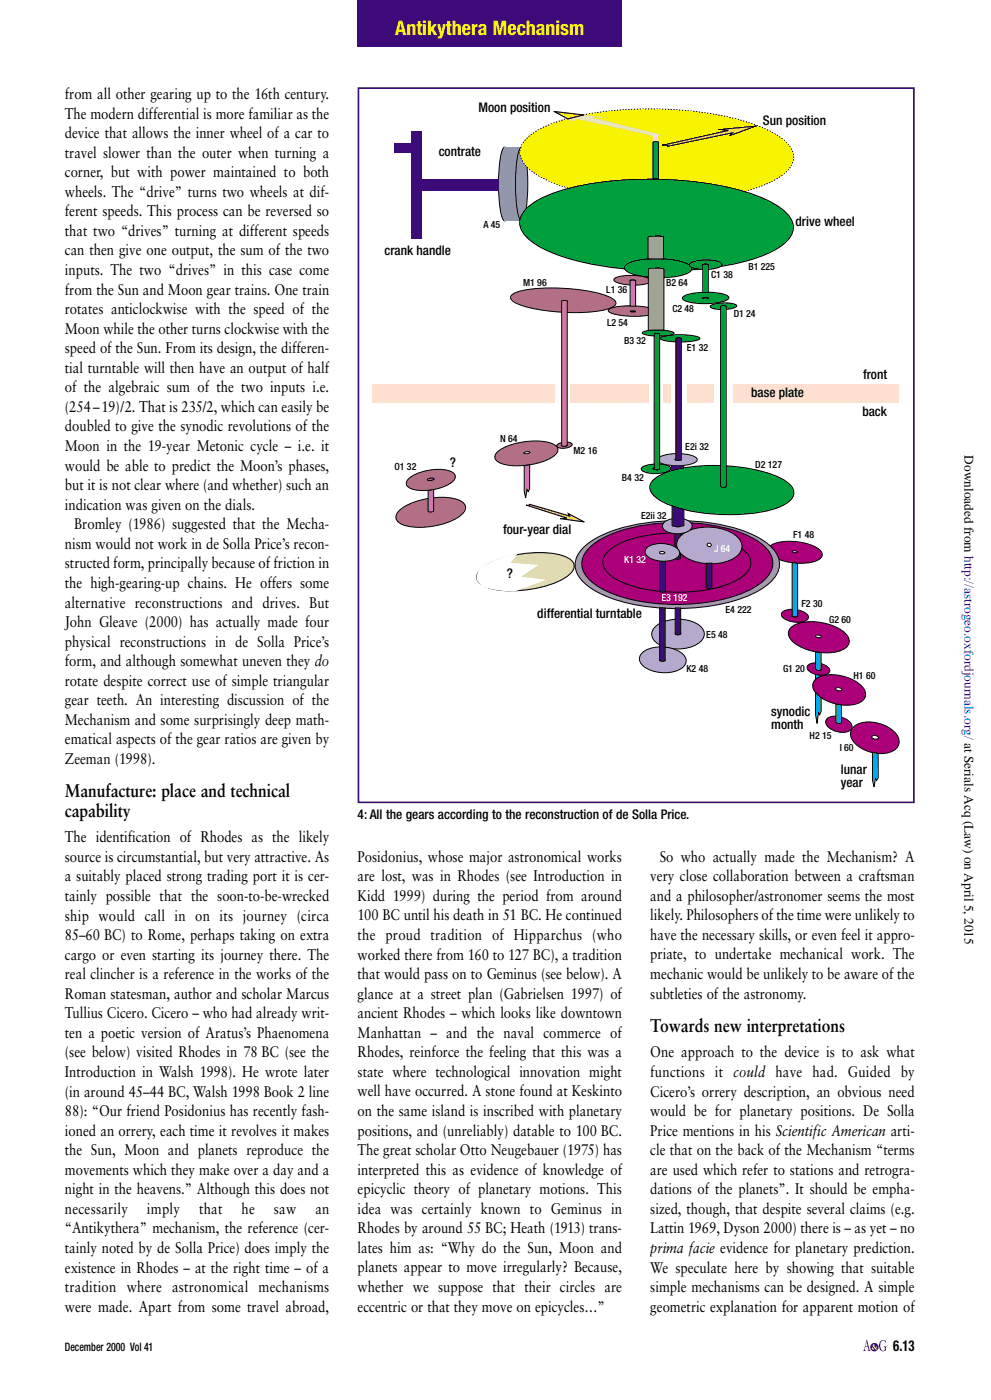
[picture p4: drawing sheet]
<svg xmlns="http://www.w3.org/2000/svg" width="210mm" height="297mm" viewBox="0 0 210 297" stroke-linecap="round" stroke-linejoin="round" font-family="sans-serif">
<defs><g id="words">
<text font-size="4.2" fill="#f8f400" x="83.7" y="7.4">Antikythera Mechanism</text>
<g font-size="3.9">
<text x="13.7" y="169">Manufacture: place and technical</text>
<text x="13.7" y="173.1">capability</text>
<text x="137.7" y="218.7">Towards new interpretations</text>
</g>
<g font-size="3.3">
<text x="13.7" y="21">from all other gearing up to the 16th century.</text>
<text x="13.7" y="25.1">The modern differential is more familiar as the</text>
<text x="13.7" y="29.3">device that allows the inner wheel of a car to</text>
<text x="13.7" y="33.4">travel slower than the outer when turning a</text>
<text x="13.7" y="37.6">corner, but with power maintained to both</text>
<text x="13.7" y="41.7">wheels. The “drive” turns two wheels at dif-</text>
<text x="13.7" y="45.9">ferent speeds. This process can be reversed so</text>
<text x="13.7" y="50">that two “drives” turning at different speeds</text>
<text x="13.7" y="54.1">can then give one output, the sum of the two</text>
<text x="13.7" y="58.3">inputs. The two “drives” in this case come</text>
<text x="13.7" y="62.4">from the Sun and Moon gear trains. One train</text>
<text x="13.7" y="66.6">rotates anticlockwise with the speed of the</text>
<text x="13.7" y="70.7">Moon while the other turns clockwise with the</text>
<text x="13.7" y="74.9">speed of the Sun. From its design, the differen-</text>
<text x="13.7" y="79">tial turntable will then have an output of half</text>
<text x="13.7" y="83.2">of the algebraic sum of the two inputs i.e.</text>
<text x="13.7" y="87.3">(254–19)/2. That is 235/2, which can easily be</text>
<text x="13.7" y="91.4">doubled to give the synodic revolutions of the</text>
<text x="13.7" y="95.6">Moon in the 19-year Metonic cycle – i.e. it</text>
<text x="13.7" y="99.7">would be able to predict the Moon’s phases,</text>
<text x="13.7" y="103.9">but it is not clear where (and whether) such an</text>
<text x="13.7" y="108">indication was given on the dials.</text>
<text x="15.7" y="112.2">Bromley (1986) suggested that the Mecha-</text>
<text x="13.7" y="116.3">nism would not work in de Solla Price’s recon-</text>
<text x="13.7" y="120.5">structed form, principally because of friction in</text>
<text x="13.7" y="124.6">the high-gearing-up chains. He offers some</text>
<text x="13.7" y="128.7">alternative reconstructions and drives. But</text>
<text x="13.7" y="132.9">John Gleave (2000) has actually made four</text>
<text x="13.7" y="137">physical reconstructions in de Solla Price’s</text>
<text x="13.7" y="141.2">form, and although somewhat uneven they do</text>
<text x="13.7" y="145.3">rotate despite correct use of simple triangular</text>
<text x="13.7" y="149.5">gear teeth. An interesting discussion of the</text>
<text x="13.7" y="153.6">Mechanism and some surprisingly deep math-</text>
<text x="13.7" y="157.8">ematical aspects of the gear ratios are given by</text>
<text x="13.7" y="161.9">Zeeman (1998).</text>
<text x="13.7" y="178.5">The identification of Rhodes as the likely</text>
<text x="13.7" y="182.6">source is circumstantial, but very attractive. As</text>
<text x="75.7" y="182.6">Posidonius, whose major astronomical works</text>
<text x="139.7" y="182.6">So who actually made the Mechanism? A</text>
<text x="13.7" y="186.8">a suitably placed strong trading port it is cer-</text>
<text x="13.7" y="190.9">tainly possible that the soon-to-be-wrecked</text>
<text x="75.7" y="186.8">are lost, was in Rhodes (see Introduction in</text>
<text x="75.7" y="190.9">Kidd 1999) during the period from around</text>
<text x="137.7" y="186.8">very close collaboration between a craftsman</text>
<text x="137.7" y="190.9">and a philosopher/astronomer seems the most</text>
<text x="13.7" y="195.1">ship would call in on its journey (circa</text>
<text x="75.7" y="195.1">100 BC until his death in 51 BC. He continued</text>
<text x="137.7" y="195">likely. Philosophers of the time were unlikely to</text>
<text x="13.7" y="199.2">85–60 BC) to Rome, perhaps taking on extra</text>
<text x="13.7" y="203.4">cargo or even starting its journey there. The</text>
<text x="75.7" y="199.2">the proud tradition of Hipparchus (who</text>
<text x="75.7" y="203.4">worked there from 160 to 127 BC), a tradition</text>
<text x="137.7" y="199.2">have the necessary skills, or even feel it appro-</text>
<text x="137.7" y="203.3">priate, to undertake mechanical work. The</text>
<text x="13.7" y="207.5">real clincher is a reference in the works of the</text>
<text x="75.7" y="207.5">that would pass on to Geminus (see below). A</text>
<text x="137.7" y="207.5">mechanic would be unlikely to be aware of the</text>
<text x="13.7" y="211.7">Roman statesman, author and scholar Marcus</text>
<text x="13.7" y="215.8">Tullius Cicero. Cicero – who had already writ-</text>
<text x="75.7" y="211.6">glance at a street plan (Gabrielsen 1997) of</text>
<text x="75.7" y="215.8">ancient Rhodes – which looks like downtown</text>
<text x="137.7" y="211.6">subtleties of the astronomy.</text>
<text x="13.7" y="219.9">ten a poetic version of Aratus’s Phaenomena</text>
<text x="75.7" y="219.9">Manhattan – and the naval commerce of</text>
<text x="13.7" y="224.1">(see below) visited Rhodes in 78 BC (see the</text>
<text x="75.7" y="224.1">Rhodes, reinforce the feeling that this was a</text>
<text x="137.7" y="224.1">One approach to the device is to ask what</text>
<text x="13.7" y="228.2">Introduction in Walsh 1998). He wrote later</text>
<text x="13.7" y="232.4">(in around 45–44 BC, Walsh 1998 Book 2 line</text>
<text x="75.7" y="228.2">state where technological innovation might</text>
<text x="75.7" y="232.4">well have occurred. A stone found at Keskinto</text>
<text x="137.7" y="228.2">functions it could have had. Guided by</text>
<text x="137.7" y="232.4">Cicero’s orrery description, an obvious need</text>
<text x="13.7" y="236.5">88): “Our friend Posidonius has recently fash-</text>
<text x="75.7" y="236.5">on the same island is inscribed with planetary</text>
<text x="137.7" y="236.5">would be for planetary positions. De Solla</text>
<text x="13.7" y="240.7">ioned an orrery, each time it revolves it makes</text>
<text x="13.7" y="244.8">the Sun, Moon and planets reproduce the</text>
<text x="75.7" y="240.6">positions, and (unreliably) datable to 100 BC.</text>
<text x="75.7" y="244.8">The great scholar Otto Neugebauer (1975) has</text>
<text x="137.7" y="244.8">cle that on the back of the Mechanism “terms</text>
<text x="137.7" y="240.7">Price mentions in his Scientific American arti-</text>
<text x="13.7" y="249">movements which they make over a day and a</text>
<text x="75.7" y="248.9">interpreted this as evidence of knowledge of</text>
<text x="137.7" y="249">are used which refer to stations and retrogra-</text>
<text x="13.7" y="253.1">night in the heavens.” Although this does not</text>
<text x="13.7" y="257.2">necessarily</text>
<text x="31.1" y="257.2">imply</text>
<text x="42.2" y="257.2">that</text>
<text x="51.2" y="257.2">he</text>
<text x="58" y="257.2">saw</text>
<text x="66.8" y="257.2">an</text>
<text x="75.7" y="253.1">epicyclic theory of planetary motions. This</text>
<text x="75.7" y="257.2">idea was certainly known to Geminus in</text>
<text x="137.7" y="253.1">dations of the planets”. It should be empha-</text>
<text x="137.7" y="257.3">sized, though, that despite several claims (e.g.</text>
<text x="13.7" y="261.4">“Antikythera” mechanism, the reference (cer-</text>
<text x="75.7" y="261.4">Rhodes by around 55 BC; Heath (1913) trans-</text>
<text x="137.7" y="261.4">Lattin 1969, Dyson 2000) there is – as yet – no</text>
<text x="13.7" y="265.5">tainly noted by de Solla Price) does imply the</text>
<text x="13.7" y="269.7">existence in Rhodes – at the right time – of a</text>
<text x="75.7" y="265.5">lates him as: “Why do the Sun, Moon and</text>
<text x="75.7" y="269.7">planets appear to move irregularly? Because,</text>
<text x="137.7" y="265.5">prima facie evidence for planetary prediction.</text>
<text x="137.7" y="269.7">We speculate here by showing that suitable</text>
<text x="13.7" y="273.8">tradition where astronomical mechanisms</text>
<text x="75.7" y="273.8">whether we suppose that their circles are</text>
<text x="137.7" y="273.8">simple mechanisms can be designed. A simple</text>
<text x="13.7" y="278">were made. Apart from some travel abroad,</text>
<text x="75.7" y="277.9">eccentric or that they move on epicycles…”</text>
<text x="137.7" y="278">geometric explanation for apparent motion of</text>
</g>
<text font-size="3.2" x="189.2" y="286.3">6.13</text>
<g font-size="2.8">
<text x="101.3" y="23.8">Moon position</text>
<text x="161.6" y="26.6">Sun position</text>
<text x="92.9" y="33">contrate</text>
<text x="168.5" y="47.9">drive wheel</text>
<text x="81.4" y="54">crank handle</text>
<text x="182.8" y="80.3">front</text>
<text x="159.1" y="84.1">base plate</text>
<text x="182.7" y="88.1">back</text>
<text x="95.3" y="99">?</text>
<text x="204.3" y="96.5" transform="rotate(90 204.3 96.5)">Downloaded from http://astrogeo.oxfordjournals.org/ at Serials Acq (Law) on April 5, 2015</text>
<text x="106.6" y="113.2">four-year dial</text>
<text x="107.3" y="122.6">?</text>
<text x="113.8" y="130.9">differential turntable</text>
<text x="163.3" y="151.7">synodic</text>
<text x="163.3" y="154.5">month</text>
<text x="178.1" y="163.9">lunar</text>
<text x="178.1" y="166.8">year</text>
<text x="75.7" y="173.6">4: All the gears according to the reconstruction of de Solla Price.</text>
</g>
<text font-size="2.5" x="13.7" y="286.3">December 2000 Vol 41</text>
<g font-size="2.1">
<text x="102.4" y="48.3">A 45</text>
<text x="150.6" y="58.9">C1 38</text>
<text x="158.5" y="57.1">B1 225</text>
<text x="110.8" y="60.5">M1 96</text>
<text x="128.4" y="62.1">L1 36</text>
<text x="141.1" y="60.7">B2 64</text>
<text x="128.6" y="69">L2 54</text>
<text x="142.4" y="66">C2 48</text>
<text x="155.4" y="67.2">D1 24</text>
<text x="132.2" y="72.8">B3 32</text>
<text x="145.5" y="74.4">E1 32</text>
<text x="105.9" y="93.6">N 64</text>
<text x="145.2" y="95.3">E2i 32</text>
<text x="83.5" y="99.6">O1 32</text>
<text x="121.5" y="96.2">M2 16</text>
<text x="131.7" y="102">B4 32</text>
<text x="160" y="99.1">D2 127</text>
<text x="135.8" y="109.9">E2ii 32</text>
<text x="168" y="114">F1 48</text>
<text x="153.7" y="129.8">E4 222</text>
<text x="169.7" y="128.6">F2 30</text>
<text x="175.6" y="132">G2 60</text>
<text x="149.6" y="135.2">E5 48</text>
<text x="145.4" y="142.3">K2 48</text>
<text x="165.9" y="142.3">G1 20</text>
<text x="180.8" y="143.9">H1 60</text>
<text x="171.5" y="156.6">H2 15</text>
<text x="177.9" y="159.1">I 60</text>
</g>
<g font-size="2.1" fill="#fff">
<text x="132.2" y="119.4">K1 32</text>
<text x="151.3" y="117">J 64</text>
<text x="140.1" y="127.5">E3 192</text>
</g>
</g></defs>
<path d="M75.7 -.1h56v10.1h-56z" fill-rule="evenodd" fill="#3d0a7a"/>
<g fill="#3d0a7a">
<path d="M186.5 284.2l.5-.2 .4 .1h.2l.1 .5-.4-.5a.92 .92 0 0 0-.8 .5 .92 .92 0 0 0 0 .9l.3 .7 .3 .1 .3-.2v-.6l-.2-.2h.6l-.2 .8a.8 .8 0 0 1-.9 .2 .8 .8 0 0 1-.5-.8v-.7z"/>
<path d="M183.6 283.9l.6 2.1 .2 .3h-.6l.2-.2-.2-.6h-.5l-.1 .6 .2 .2h-.6l.2-.3zM183.5 284.3l-.2 1h.5z"/>
<circle cx="185.2" cy="285.5" r=".9"/>
</g>
<path d="M184.9 285l.4-.1-.1 .4 .2 .3 .4-.2v.2l-.2-.1-.2 .1 .3 .3 .2-.2-.2 .3-.4-.2-.4 .2-.2-.1v-.3l.3-.2zM185.1 284.9l.1 .4 .1-.3zM184.9 285.5v.2l.3 .2-.2-.5z" fill="#fff997"/>
<path d="M76.1 18.9h117.3v151h-117.3z" fill-rule="evenodd" fill="#fff"/>
<g fill="#8f9bcb" stroke="#000" stroke-width=".21">
<path d="M106.7 31.3l.2-.1a2.24 2.24 0 0 1 .8 1.8 33.8 33.8 0 0 1-.3 13.3l-.5 .5a2.22 2.22 0 0 1-.8-1.8 33.5 33.5 0 0 1 .3-13.3z"/>
<path d="M110.2 31.3l.3-.1a2.22 2.22 0 0 1 .8 1.8 33.5 33.5 0 0 1-.4 13.3l-.4 .5a2.24 2.24 0 0 1-.9-1.8 33.8 33.8 0 0 1 .4-13.3z"/>
</g>
<path d="M106.8 31.2h3.5v15.6h-3.5z" fill="#8f9bcb"/>
<g fill="#3d0a7a">
<path d="M88.1 38h17.6v2.5h-17.6z"/>
<path d="M87.2 27.9h2.1v22.7h-2.1z"/>
<path d="M83.5 30.3h4.3v2.1h-4.3z"/>
</g>
<path d="M142.3 98.1h2.5v2.6h-2.5z" fill="#3d0a7a" stroke="#000" stroke-width=".21"/>
<path d="M172.7 142.9l1.2 .2v7.6l-.3 .8-.2-.6-.3 2.4-.4-1.8z" fill="#00a9ec" stroke="#000" stroke-width=".21"/>
<path d="M118.2 94.1a2.81 2.81 0 0 1 3 0 1.83 1.83 0 0 1-2 .9 1.27 1.27 0 0 1-1.3-.5z" fill="#b26f86" stroke="#000" stroke-width=".21"/>
<path d="M118.9 94.4l.5-.2a.62 .62 0 0 1 .8 .2l-.8 .2z" fill="#fff" stroke="#000" stroke-width=".21"/>
<path d="M101.6 120.9a15.5 15.5 0 0 1 8.8-3.5 18.9 18.9 0 0 1 9.5 .6 2.27 2.27 0 0 1 1.7 2.3 6.3 6.3 0 0 1-4 3.2 24 24 0 0 1-14.4 1 2.71 2.71 0 0 1-2.2-2.4z" fill="#ded883" stroke="#000" stroke-width=".21"/>
<g fill="#ac007a" stroke="#000" stroke-width=".21">
<path d="M171.3 140.8a3.7 3.7 0 0 1 4.4 1 .96 .96 0 0 1-1.1 1.2 3.8 3.8 0 0 1-3.6-1.2l-.1-.4z"/>
<path d="M172.7 141.6l.8-.1 .5 .3v.1l-.8 .1-.5-.2z"/>
<path d="M172.9 143.9a8.1 8.1 0 0 1 7.7 .2 4.1 4.1 0 0 1 2.8 3.1 2.87 2.87 0 0 1-3.1 2.2 9.2 9.2 0 0 1-7.7-2.7 1.88 1.88 0 0 1 .3-2.8z"/>
</g>
<path d="M177 145.9a.86 .86 0 0 1 1.3 .3 .85 .85 0 0 1-1.3-.3z" fill="#fff" stroke="#000" stroke-width=".21"/>
<g fill="#ac007a" stroke="#000" stroke-width=".21">
<path d="M165.6 129.8a4.5 4.5 0 0 1 5.6 .7 .92 .92 0 0 1-.9 1.2 5.1 5.1 0 0 1-4.6-.9l-.2-.7z"/>
<path d="M167.8 130.4l.5-.2 .6 .3a.67 .67 0 0 1-1.1-.1z"/>
<path d="M167.7 132.8a9.3 9.3 0 0 1 7.9-.5l.9 .3a5.3 5.3 0 0 1 3.3 2.9 2.05 2.05 0 0 1-1.7 2.4 11.5 11.5 0 0 1-10.2-2 1.91 1.91 0 0 1-.2-3.1z"/>
</g>
<path d="M172.7 134.7l.8-.1 .5 .3v.1l-.8 .1-.5-.2z" fill="#fff" stroke="#000" stroke-width=".21"/>
<g fill="#b6a9ce" stroke="#000" stroke-width=".21">
<path d="M138.9 132.7a8.3 8.3 0 0 1 9.4 0 2.14 2.14 0 0 1-.3 3.6 8.6 8.6 0 0 1-8.8 0 2.15 2.15 0 0 1-.3-3.6z"/>
<path d="M143.1 134.1l.2-.1a.72 .72 0 0 1 .9 .2 .76 .76 0 0 1-1.2 0z"/>
</g>
<path d="M163.1 115.7a10.2 10.2 0 0 1 7.9-.5 4.2 4.2 0 0 1 3.2 2.2 1.66 1.66 0 0 1-1.5 1.5 12.2 12.2 0 0 1-9.3-1.1 1.24 1.24 0 0 1-.3-2.1z" fill="#ac007a" stroke="#000" stroke-width=".21"/>
<path d="M123.8 115.8a25 25 0 0 1 12.8-5 44.2 44.2 0 0 1 22.4 2.3 10.7 10.7 0 0 1 5.7 4.7 5 5 0 0 1-2 6 28.3 28.3 0 0 1-14.6 4.9 41.3 41.3 0 0 1-21.2-3 9.5 9.5 0 0 1-4.9-4.8 4.8 4.8 0 0 1 1.8-5.1z" fill="#b686b4" stroke="#000" stroke-width=".21"/>
<path d="M167.8 116.8l.5-.1 .6 .2-.4 .2-.6-.1z" fill="#fff" stroke="#000" stroke-width=".21"/>
<path d="M125 116a23.2 23.2 0 0 1 12.5-4.9 40.7 40.7 0 0 1 20.6 2.3 9.7 9.7 0 0 1 5.3 4.4 4.7 4.7 0 0 1-2.1 5.6 26.8 26.8 0 0 1-13.5 4.5 38.8 38.8 0 0 1-19.7-2.8 7.8 7.8 0 0 1-4.8-5.1 4.7 4.7 0 0 1 1.7-4z" fill="#ac007a" stroke="#000" stroke-width=".21"/>
<g fill="#3d0a7a" stroke="#000" stroke-width=".21">
<path d="M143 128.8h1.2v5.5a.79 .79 0 0 1-1.2 0z"/>
<path d="M143 113.2l1.1-.1v5.3a1.04 1.04 0 0 1-1.1-.1z"/>
</g>
<path d="M139.4 97.1a8.8 8.8 0 0 1 6.7-.7 1.9 1.9 0 0 1 1.6 1 1.63 1.63 0 0 1-1.6 1 10.3 10.3 0 0 1-6.5-.4l-.2-.3-.1-.3z" fill="#b6a9ce" stroke="#000" stroke-width=".21"/>
<path d="M143 97.3l.8-.1 .3 .2-.9 .1-.3-.1z" fill="#fff" stroke="#000" stroke-width=".21"/>
<path d="M136 99a6.7 6.7 0 0 1 6 0l.1 .3a3.6 3.6 0 0 1-3.3 1.1 4.3 4.3 0 0 1-2.9-.8l-.1-.3z" fill="#009f3d" stroke="#000" stroke-width=".21"/>
<path d="M138.2 99.3l.7-.2 .6 .2-.7 .2z" fill="#fff" stroke="#000" stroke-width=".21"/>
<path d="M175.2 152.3a4 4 0 0 1 5.1 1.2 1.16 1.16 0 0 1-1.1 1.6 4.2 4.2 0 0 1-4.2-1.6l-.1-.5z" fill="#ac007a" stroke="#000" stroke-width=".21"/>
<path d="M138.9 43.1l.5-.1 .6 .2-.3 .2h-.6l-.3-.2z" fill="#fff" stroke="#000" stroke-width=".21"/>
<path d="M136.2 51.4h10.7l-.1 .7h-4.2h-6.2z" fill="#a6a6a6" stroke="#000" stroke-width=".21"/>
<path d="M111.4 29.4a21 21 0 0 1 10.1-4.6 76.6 76.6 0 0 1 37.5 1.3 18.1 18.1 0 0 1 8.2 4.8 3.9 3.9 0 0 1-.8 5.6 25 25 0 0 1-11.5 4.7 78.3 78.3 0 0 1-35.1-1.5 17.6 17.6 0 0 1-8.9-5.2 3.7 3.7 0 0 1 .5-5.1z" fill="#f8f400" stroke="#000" stroke-width=".21" stroke-dasharray=".3 .3" stroke-linecap="butt"/>
<path d="M138.3 51.8h.2l-.1 .1 .4-.2zM137.9 51.7l.4 .2-.1-.2z" fill="#000"/>
<path d="M137.9 51.7h.3l.1 .2zM138.3 51.8l.5-.1-.4 .2 .1-.1z" fill="none" stroke="#000" stroke-width=".21"/>
<path d="M117.2 23.6l12.1 1.4-4-.1 15.5 3.8-2.4 .1h.1l-16.3-3.6-1 .6z" fill="#fcdfaf"/>
<path d="M111.4 44.3a20.9 20.9 0 0 1 10-4.6 76.9 76.9 0 0 1 37.5 1.3 18.1 18.1 0 0 1 8.2 4.7 3.8 3.8 0 0 1-.7 5.7 23.8 23.8 0 0 1-10.5 4.4 77.6 77.6 0 0 1-36.2-1.2 17.5 17.5 0 0 1-8.9-5.2 3.7 3.7 0 0 1 .6-5.1z" fill="#009f3d" stroke="#000" stroke-width=".21"/>
<path d="M138.9 50l.5-.1 .6 .2-.9 .2-.3-.2z" fill="#fff" stroke="#000" stroke-width=".21"/>
<path d="M138.3 57.6h.2l-.1 .2 .4-.3zM137.9 57.5l.4 .3-.1-.2h.1z" fill="#000"/>
<path d="M137.9 57.5l.4 .1h-.1l.1 .2zM138.3 57.6l.5-.1-.4 .3 .1-.2z" fill="none" stroke="#000" stroke-width=".21"/>
<path d="M132.5 56.2a9 9 0 0 1 5.2-1.4 15.4 15.4 0 0 1 8.4 1.4l.4 .8a2.02 2.02 0 0 1-1.6 1.2 19.4 19.4 0 0 1-11.9-.6l-.7-.6v-.4z" fill="#009f3d" stroke="#000" stroke-width=".21"/>
<path d="M138.9 56.9l.8-.1 .3 .2-.6 .1-.5-.1z" fill="#fff" stroke="#000" stroke-width=".21"/>
<path d="M130.2 59a10.3 10.3 0 0 1 7.5 .2l.2 .2a1.2 1.2 0 0 1-1.2 .8 11.3 11.3 0 0 1-6.4-.5l-.3-.5z" fill="#b26f86" stroke="#000" stroke-width=".21"/>
<path d="M133.5 59.4h1.1l-.8 .1z" fill="#fff" stroke="#000" stroke-width=".21"/>
<path d="M146.1 55.9a7.9 7.9 0 0 1 6.6-.2l.2 .4a3.6 3.6 0 0 1-2.8 1h-1.7a4.1 4.1 0 0 1-2.3-.7l-.1-.3z" fill="#009f3d" stroke="#000" stroke-width=".21"/>
<path d="M148.8 56.1l.7-.1 .6 .1-.7 .2z" fill="#fff" stroke="#000" stroke-width=".21"/>
<path d="M129 65.5a15.6 15.6 0 0 1 9-.2l.9 .4 .1 .3a1.61 1.61 0 0 1-1.6 .8 16.6 16.6 0 0 1-8.3-.6l-.3-.5z" fill="#b26f86" stroke="#000" stroke-width=".21"/>
<path d="M133.5 66l.5-.1 .6 .1-.5 .1z" fill="#fff" stroke="#000" stroke-width=".21"/>
<path d="M144.6 62.9a10.3 10.3 0 0 1 6.1-.9l1.8 .1a2.87 2.87 0 0 1 1.8 .8 .96 .96 0 0 1-1 .9 15.3 15.3 0 0 1-8.3-.1l-.3-.2-.2-.3z" fill="#009f3d" stroke="#000" stroke-width=".21"/>
<path d="M148.8 63.2l.7-.1 .6 .1-.7 .1z" fill="#fff" stroke="#000" stroke-width=".21"/>
<path d="M108.6 62.4a13.8 13.8 0 0 1 6.4-1.3 37.3 37.3 0 0 1 13.8 1.7 2.09 2.09 0 0 1 1.7 1.5 2.47 2.47 0 0 1-2.1 1.3 39 39 0 0 1-18.4-1.1 2.68 2.68 0 0 1-1.9-1.4l.1-.4z" fill="#b26f86" stroke="#000" stroke-width=".21"/>
<path d="M119 63.8l1.2 .1-.9 .1z" fill="#fff" stroke="#000" stroke-width=".21"/>
<g fill="#009f3d" stroke="#000" stroke-width=".21">
<path d="M139.9 71.6a13.8 13.8 0 0 1 8.3 0l.1 .1a5.1 5.1 0 0 1-3.3 .8l-3.5-.2a2.45 2.45 0 0 1-1.6-.6z"/>
<path d="M136.1 70.4a11.2 11.2 0 0 1 6.5 0l.2 .2a4.4 4.4 0 0 1-3.2 .6l-1.7-.1a2.97 2.97 0 0 1-1.8-.5z"/>
</g>
<path d="M180.9 153.9a6.8 6.8 0 0 1 7.3 .2 3.8 3.8 0 0 1 2.2 3.3 2.96 2.96 0 0 1-2.9 2.2 7.6 7.6 0 0 1-7-2.8 2.12 2.12 0 0 1 .4-2.9z" fill="#ac007a" stroke="#000" stroke-width=".21"/>
<g fill="#00a9ec" stroke="#000" stroke-width=".21">
<path d="M184.8 159.5l1.2 .1v5.2l-.3 .6-.3-.5-.3 1.8-.3-1.3z"/>
<path d="M172.8 138.1l1.1 .2v3.6a.87 .87 0 0 1-1.1-.2z"/>
<path d="M177 149.2l1.2 .2v3.7a.83 .83 0 0 1-1.2-.1z"/>
</g>
<g fill="#f39a8d" stroke="#000" stroke-width=".21">
<path d="M119 63.8a.79 .79 0 0 1 1.1 .1v30.4l-.7 .2-.4-.1z"/>
<path d="M133.6 59.4a.94 .94 0 0 1 1 .2v5.3h-1.1v-5.3z"/>
</g>
<path d="M138.3 28.5h1.2v1.7h-1.2z" fill="#fde0cf"/>
<g fill="#009f3d" stroke="#000" stroke-width=".21">
<path d="M138.3 30.1l.5-.1 .7 .1v7.8h-1.2z"/>
<path d="M149 56.1a.87 .87 0 0 1 1 .1v5.8h-1.1v-5.8z"/>
</g>
<g fill="#a0aa89" stroke="#000" stroke-width=".21">
<path d="M137.3 50.3l1.3-.2 1.9 .1 .1 4.7h-3.3z"/>
<path d="M137.3 56.9l2-.1 1.3 .3v12.9h-3.3z"/>
</g>
<path d="M138.6 70.8a.66 .66 0 0 1 1.1 .2v28.5l-.5 .1-.6-.1z" fill="#009f3d" stroke="#000" stroke-width=".21"/>
<path d="M167.8 119.3l1.1 .1v11.1a.96 .96 0 0 1-1.1 0z" fill="#00a9ec" stroke="#000" stroke-width=".21"/>
<path d="M143.2 71.7a.87 .87 0 0 1 1.1 .1v25.7l-.5 .1-.7-.1z" fill="#3d0a7a" stroke="#000" stroke-width=".21"/>
<g fill="#009f3d" stroke="#000" stroke-width=".21">
<path d="M138.7 101.5a18.2 18.2 0 0 1 9.2-2.7 36 36 0 0 1 17.7 2.6 4.3 4.3 0 0 1 2.6 3 2.93 2.93 0 0 1-1.7 2.4 24.4 24.4 0 0 1-11.9 2.3 32.5 32.5 0 0 1-14.5-2.9 4 4 0 0 1-2.5-3.1l.2-.6z"/>
<path d="M150.6 64.7a7.2 7.2 0 0 1 5.4 0 .92 .92 0 0 1-1 .7 6.9 6.9 0 0 1-4.5-.3z"/>
<path d="M152.7 64.8a.83 .83 0 0 1 1.1 .2v38.1l-.7 .2-.5-.2z"/>
</g>
<path d="M128.6 117a17.1 17.1 0 0 1 9.9-3.8 33 33 0 0 1 17.1 2.1l1.3 .8a3.8 3.8 0 0 1 2 4 7.3 7.3 0 0 1-4.6 3.7 34.1 34.1 0 0 1-22.5-.4 7.2 7.2 0 0 1-3.9-3.3 2.84 2.84 0 0 1 .7-3.1z" fill="none" stroke="#000" stroke-width=".21"/>
<path d="M144.2 113.5a10.3 10.3 0 0 1 10.5-.8 3.4 3.4 0 0 1 2.3 3.9 5.4 5.4 0 0 1-4.1 2.7 10.2 10.2 0 0 1-8.8-2.1 2.47 2.47 0 0 1 .1-3.7z" fill="#b6a9ce" stroke="#000" stroke-width=".21"/>
<circle cx="150.2" cy="115.5" r=".41" fill="#fff" stroke="#000" stroke-width=".21"/>
<path d="M140.7 110.7a4.8 4.8 0 0 1 5.6 0 1.23 1.23 0 0 1 .2 1.3 1.23 1.23 0 0 1-1.1 .7 4.8 4.8 0 0 1-4.8-.5 .99 .99 0 0 1 .1-1.5z" fill="#b6a9ce" stroke="#000" stroke-width=".21"/>
<path d="M143.1 111.3l.7-.1 .3 .2-.3 .2h-.5l-.3-.2z" fill="#fff" stroke="#000" stroke-width=".21"/>
<g fill="#3d0a7a" stroke="#000" stroke-width=".21">
<path d="M149.6 119.4l1.2-.1-.1 5.3a1.04 1.04 0 0 1-1.1-.1z"/>
<path d="M142.4 107.2l2.5 .8v3.4l-.2 .1h-1.7l-.6-.1z"/>
</g>
<path d="M105.2 95.9a12.8 12.8 0 0 1 8.2-2.5 6.3 6.3 0 0 1 4.5 1.3 1.18 1.18 0 0 1-.3 1.7 14 14 0 0 1-10.3 2.1 2.78 2.78 0 0 1-2.5-1.6z" fill="#b26f86" stroke="#000" stroke-width=".21"/>
<path d="M111 95.9l.8-.2 .4 .1a.83 .83 0 0 1-1.2 .1z" fill="#fff" stroke="#000" stroke-width=".21"/>
<path d="M111 98.7l1.2-.2v5.1l-.3 .6-.3-.5-.3 1.8-.3-1.3z" fill="#f39a8d" stroke="#000" stroke-width=".21"/>
<g fill="#b26f86" stroke="#000" stroke-width=".21">
<path d="M84.3 108.4a12.6 12.6 0 0 1 8.2-3 8.6 8.6 0 0 1 5.5 1.1 1.5 1.5 0 0 1-.1 2.5 15 15 0 0 1-11.4 2.5 2.83 2.83 0 0 1-2.7-1.9l.2-.6z"/>
<path d="M86.4 101.6a9.9 9.9 0 0 1 9.4-1.5 1.1 1.1 0 0 1 .1 1.9 10.5 10.5 0 0 1-8.9 1.6 1.14 1.14 0 0 1-.6-2z"/>
<path d="M90.5 101.6l.5-.2 .9 .1a1.08 1.08 0 0 1-1.4 .2z"/>
</g>
<path d="M90.8 104l1-.3v4.6l-.4 .2-.7-.2z" fill="#f39a8d" stroke="#000" stroke-width=".21"/>
<g fill="#b6a9ce" stroke="#000" stroke-width=".21">
<path d="M136.1 138.2a7.4 7.4 0 0 1 8.6 .5 1.8 1.8 0 0 1-.5 3 7.4 7.4 0 0 1-8.4-1 1.68 1.68 0 0 1 .3-2.5z"/>
<path d="M139.8 139.7l.8-.1 .3 .2a.72 .72 0 0 1-1.2 0z"/>
</g>
<g fill="#3d0a7a" stroke="#000" stroke-width=".21">
<path d="M139.7 118.9h1.2v6.5l-.2 .1-1-.1z"/>
<path d="M139.7 128.8l1.2 .1v11.1l-.4 .1-.8-.2z"/>
</g>
<path d="M136.9 116.2a5.5 5.5 0 0 1 6.8 .4 1.25 1.25 0 0 1-.8 1.9 6 6 0 0 1-5.8-.7 1.11 1.11 0 0 1-.2-1.6z" fill="#b6a9ce" stroke="#000" stroke-width=".21"/>
<path d="M139.7 117l.5-.1 .6 .2a.75 .75 0 0 1-1.1 0z" fill="#fff" stroke="#000" stroke-width=".21"/>
<g fill="#fde0cf">
<path d="M140.5 81.4h1.6v3.9h-1.6z"/>
<path d="M78.8 81.4h38.6v3.9h-38.6z"/>
<path d="M155.3 81.4h35v3.9h-35z"/>
<path d="M145.5 81.4h5.7v3.9h-5.7z"/>
<path d="M120.9 81.4h16.5v3.9h-16.5z"/>
</g>
<g fill="#fff">
<path d="M105.8 128.7h29.7v2.9h-29.7z"/>
<path d="M101.7 120.4a20.3 20.3 0 0 1 8-3.2l-1.5 2.1 6 .4-3.8 2.5 5.4 .6-6.7 2.5a23.2 23.2 0 0 1-6.7-.9 2.48 2.48 0 0 1-1.4-2.6z"/>
</g>
<path d="M140.2 30.8l14-3.2-2.1-.1 8.1-.8-5.7 2.1 .6-.6-13.7 2.8 .1-.1-.4-.1z" fill="#f0984f" stroke="#000" stroke-width=".21"/>
<path d="M117.3 23.6l6.3 .8-3.3 .8z" fill="#ee9700" stroke="#000" stroke-width=".21"/>
<path d="M111.4 107h.7l.1-.1h-.1l8.6 2.5-.3-.6 3.4 1.8-5.1-.7 1.3-.1z" fill="#f0984f" stroke="#000" stroke-width=".21"/>
<path d="M184.7 156l.8-.1a.53 .53 0 0 1 .5 .5l-.8 .2a.51 .51 0 0 1-.5-.6z" fill="#fff" stroke="#000" stroke-width=".21"/>
<path d="M75.9 18.7h117.7v151.3h-117.7z" fill="none" stroke="#3d0a7a" stroke-width=".35"/>
<use href="#words"/>
</svg>
